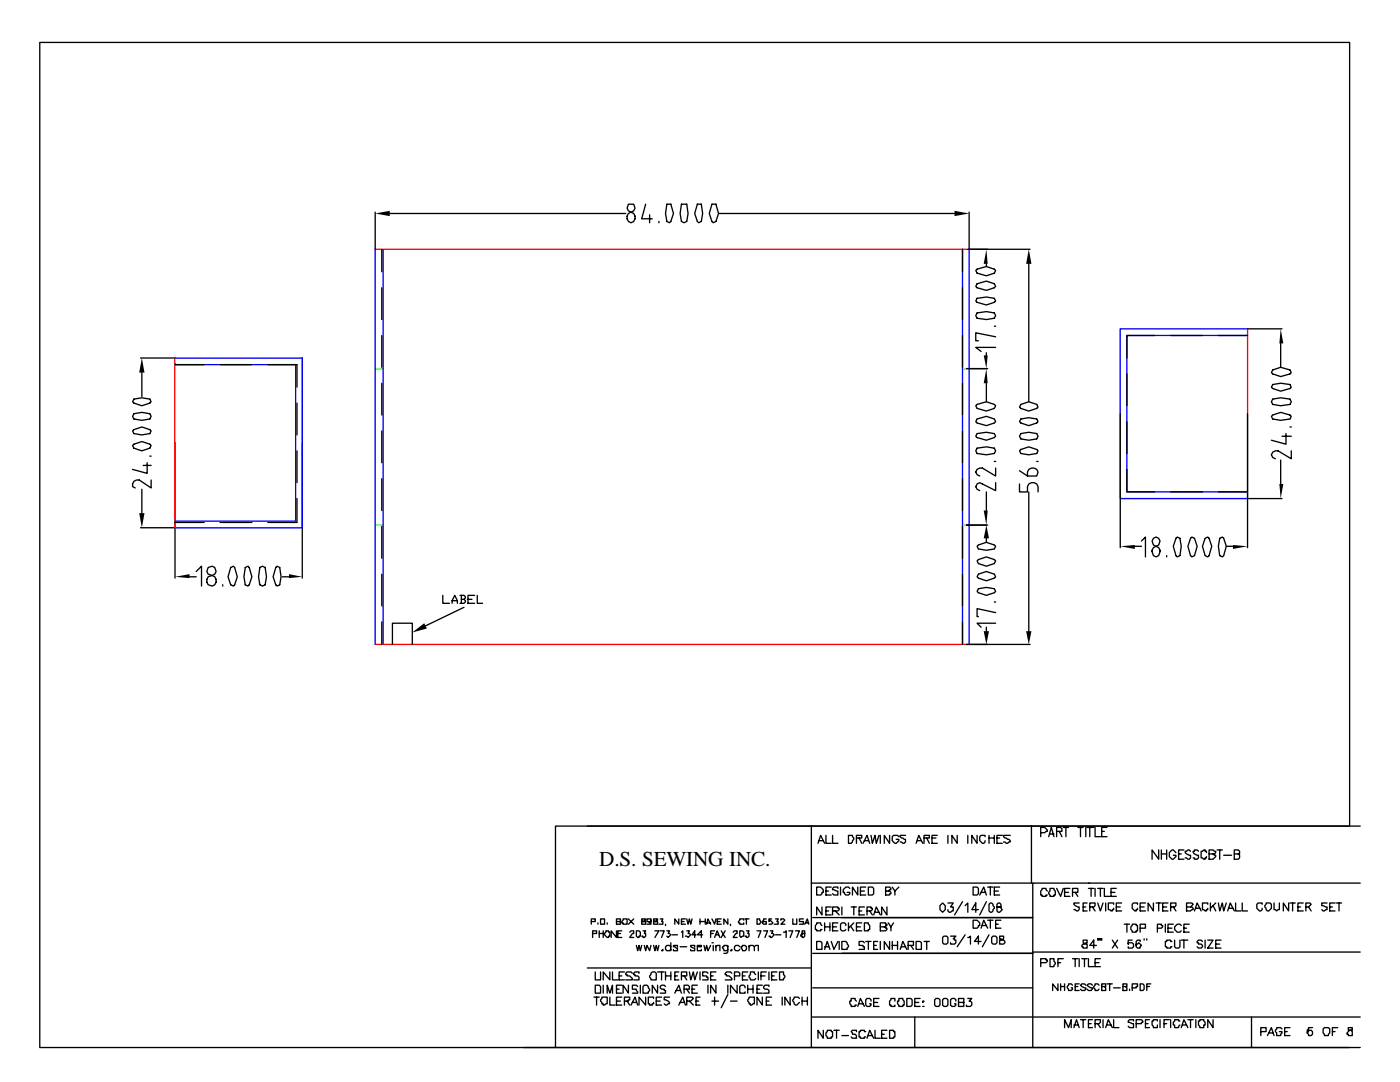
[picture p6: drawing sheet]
<svg xmlns="http://www.w3.org/2000/svg" width="279mm" height="216mm" viewBox="0 0 279 216" stroke-linecap="round" stroke-linejoin="round" font-family="sans-serif">
<defs><g id="words">
<text font-size="4.2" x="119.6" y="172.8">D.S. SEWING INC.</text>
</g></defs>
<path d="M74.9 49.7h118.5M34.9 71.4v33.9M249 65.6v33.9M74.9 128.6h118.5" fill="none" stroke="#f00" stroke-width=".26"/>
<path d="M74.9 49.7v78.9M76.5 49.7v78.9M192.1 49.7v78.9M193.4 49.7v78.9M34.9 71.4h25.4v33.9h-25.4M34.9 72.8h24.1v31.2h-24.1M249 65.6h-25.4v33.9h25.4M249 66.9h-24.1v31.3h24.1" fill="none" stroke="#00f" stroke-width=".26"/>
<path d="M74.9 73.6h1.6M192.1 73.6h1.3M74.9 104.8h1.6M192.1 104.8h1.3" fill="none" stroke="#0f0" stroke-width=".26"/>
<g fill="none" stroke="#000" stroke-width=".26">
<path d="M7.9 8.5h261.4v156.3h-158.4v44.2h-103zM74.9 42.3v7.4M76.2 49.7v4.5M76.2 57.4v6.4M77.8 42.6h47.1M125.4 40.7h1.1l.2 .8-.2 .6-.6 .2-.5-.2-.3-.6zM125.4 42.6l.5-.3a1.09 1.09 0 0 1 .9 1.1 1.09 1.09 0 0 1-.9 1 1.12 1.12 0 0 1-.5-1.8zM128.9 40.7l-.8 3h2.1M129.6 42.9v1.5M131.5 44.2v.2M133.1 40.7h.8l.5 1.9-.5 1.6-.3 .2-.5-.2-.3-1.6zM136 40.7h1.1l.2 1.9-.2 1.6-.6 .2-.5-.2-.3-1.6z"/>
<path d="M139.2 40.7h.8l.2 1.9-.2 1.6-.6 .2-.2-.2-.6-1.6zM142.1 40.7h.8l.5 1.9-.5 1.6-.6 .2-.2-.2-.5-1.6zM143.4 42.6h47.1M192.1 49.7v4.5M192.1 57.4v6.4M193.1 49.7h12.5M193.4 42.3v7.4M195 59.5l1.8-.2 1.6 .2 .3 .6-.3 .2-1.6 .6-1.8-.6-.3-.2zM195 56.6l1.8-.5 1.6 .5 .3 .6-.3 .2-1.6 .5-1.8-.5-.3-.2zM195 53.7l1.8-.5 1.6 .5 .3 .3-.3 .5-1.6 .5-1.8-.5-.3-.5zM196.8 52.7v.5M205.3 52.7v27.5"/>
<path d="M26.7 79.6l1.6-.2 1.6 .2 .3 .6-.3 .2-1.6 .6-1.6-.6-.2-.2zM28 71.4h6.9M28.3 74.3v4.8M34.9 72.8h5.8M43.9 72.8h6.4M53.4 72.8h5.9v4.5M76.2 66.9v6.4M76.2 76.5v6.3M192.1 66.9v6.4M192.1 76.5v6.3M192.9 73.6h4.2M195 62.4l1.8-.2 1.6 .2 .3 .6-.3 .5-1.6 .3-1.8-.3-.3-.5z"/>
<path d="M196.8 70.4v.5M196.8 76.5v3.7M198.4 65.1h.3M198.7 69.3h-4l1.1 .8M198.7 67.2l-4-.8v1.6h.6M224.9 74.6v6.4M230.5 66.9h-5.6v4.5M233.6 66.9h6.4M243.2 66.9h5.8M249 65.6h6.9M254 79.6l1.6-.2 1.8 .2 .3 .6-.3 .5-1.8 .3-1.6-.3-.3-.5zM254 76.7l1.6-.2 1.8 .2 .3 .6-.3 .2-1.8 .6-1.6-.6-.3-.2z"/>
<path d="M254 73.8l1.6-.5 1.8 .5 .3 .5-.3 .3-1.8 .5-1.6-.5-.3-.3zM255.6 68.5v4.8M26.5 86l.2-.3 1.6-.5 1.6 .5 .3 .3-.3 .5-1.6 .3-1.6-.3zM26.7 88.6l1.6-.5 1.6 .5 .3 .3-.3 .5-1.6 .6-1.6-.6-.2-.5zM26.7 82.5l1.6-.2 1.6 .2 .3 .6-.3 .5-1.6 .3-1.6-.3-.2-.5zM28.3 97.6v4.8M28.6 92.9h1.6M29.4 92.3v2.2l-2.9-.8M29.9 91h.3M30.2 95.8v1.6l-2.4-1.6a1.06 1.06 0 0 0-1.3 1.3l.5 .3M34.9 88.4v27M59.3 80.4v6.4"/>
<path d="M59.3 90v6.3M59.3 99.5v4.7h-5.9M60.3 88.4v27M76.2 86v6.3M76.2 95.5v6.4M192.1 86v6.3M192.1 95.5v6.4M194.7 81l.3-.3 1.8-.5 1.6 .5 .3 .3-.3 .5-1.6 .5-1.8-.5zM195 89.4l1.8-.2 1.6 .2 .3 .6-.3 .5-1.6 .3-1.8-.3-.3-.5zM195 86.5l1.8-.2 1.6 .2 .3 .5-.3 .3-1.6 .5-1.8-.5-.3-.3zM195 83.6l1.8-.5 1.6 .5 .3 .5-.3 .3-1.6 .5-1.8-.5-.3-.3zM196.8 98.2v3.7"/>
<path d="M198.4 92.1h.3M198.7 96.3v1.6l-3.2-1.6-.5 .3-.3 .5 .3 .5 .5 .3M198.7 93.4v1.6l-2.6-1.6h-.6l-.5 .3-.3 .5 .3 .5 .5 .3M203.5 96.6v1.6h1.6v-1.1a1.09 1.09 0 0 1 1-.8 1.09 1.09 0 0 1 1.1 .8v1.1M203.5 93.9l1.6 1.1h1.8l.3-.8a1.09 1.09 0 0 0-1.1-.8 1.09 1.09 0 0 0-1 .8v.8M203.5 90l.2-.3 1.6-.5 1.6 .5 .3 .3-.3 .5-1.6 .3-1.6-.3zM203.7 86.5l1.6-.2 1.6 .2 .3 .5-.3 .6-1.6 .2-1.6-.2-.2-.6zM203.7 83.6l1.6-.3 1.6 .3 .3 .5-.3 .3-1.6 .5-1.6-.5-.2-.3zM203.7 80.7l1.6-.5 1.6 .5 .3 .5-.3 .3-1.6 .5-1.6-.5-.2-.3zM205.3 98.2v27.7M206.9 92.1h.3M223.6 82.5v26.8"/>
<path d="M224.9 93.7v4.5h5.6M224.9 84.1v6.4M233.6 98.2h6.4M243.2 98.2h5.8M249 99.5h6.9M249 82.5v26.8M253.7 83.1l.3-.3 1.6-.5 1.8 .5 .3 .3-.3 .5-1.8 .3-1.6-.3zM255.6 91.8v4.8M255.9 87h1.8M256.6 86.5v2.1l-2.9-.8M257.4 85.2h.3M257.7 90v1.5l-2.6-1.5h-.6l-.5 .2-.3 .6 .3 .5 .5 .2"/>
<path d="M28 105.3h6.9M34.9 104.2h5.8M37.8 115.1h1.4M39.2 114l1-1v3.9M41.5 113.2l.8-.2 .6 .2 .2 .8-.2 .6-.6 .2-.8-.2-.2-.6zM41.5 115.1l.8-.3a1.09 1.09 0 0 1 .9 1.1 1.09 1.09 0 0 1-.9 1l-.8-.2-.2-.5v-.6zM43.9 104.2h6.4M44.4 116.7v.2M46 113.2l.6-.2 .2 .2 .6 1.9-.6 1.6-.2 .2-.6-.2-.5-1.6zM48.9 113.2l.6-.2 .2 .2 .6 1.9-.6 1.6-.2 .2-.6-.2-.2-1.6zM51.9 113.2l.5-.2 .5 .2 .3 1.9-.3 1.6-.5 .2-.5-.2-.3-1.6zM55.3 113l.5 .2 .3 1.9-.3 1.6-.5 .2-.3-.2-.5-1.6 .5-1.9z"/>
<path d="M56.4 115.1h1.3M76.2 105v6.4M76.2 114.6v6.3M88.4 118.8v1.6h1.3M90.2 119.9h1.1M91.8 118.8h.8l.3 .3v.2l-.3 .3M92.1 119.6h.5l.3 .3v.2l-.3 .3h-.8M92.1 118.8v1.6M93.4 119.6h.8M94.7 118.8h-1.3v1.6h1.3M95.2 118.8v1.6h1.1M192.1 105v6.4"/>
<path d="M192.1 114.6v6.3M192.9 104.8h4.2M195 111.9l.3-.2 1.5-.6 1.6 .6 .3 .2-.3 .5-1.6 .6-1.5-.6zM195 109l.3-.3 1.5-.5 1.6 .5 .3 .3-.3 .5-1.6 .3-1.5-.3zM195.3 117.5l1.5-.3 1.6 .3 .3 .5-.3 .3-1.6 .5-1.5-.5-.3-.3zM195.3 114.6l1.5-.6 1.6 .6 .3 .5-.3 .3-1.6 .5-1.5-.5-.3-.3zM196.8 107.4v.8M226.5 109h1.3M227.8 107.9l.8-.7v3.9M230.2 107.4l.5-.2 .5 .2 .3 .5-.3 .8-.5 .3-.5-.3-.3-.8zM230.2 109.3l.5-.3 .5 .3 .3 .5-.3 1.1-.5 .2-.5-.2-.3-.8zM232.8 110.9v.2"/>
<path d="M234.7 107.4l.2-.2 .6 .2 .2 1.6-.2 1.9-.6 .2-.2-.2-.5-1.9zM237.9 107.2l.5 .2 .5 1.6-.5 1.9-.5 .2-.3-.2-.5-1.9 .5-1.6zM240.5 107.4l.5-.2 .3 .2 .5 1.6-.5 1.9-.3 .2-.5-.2-.5-1.9zM243.4 107.4l.5-.2 .3 .2 .5 1.6-.5 1.9-.3 .2-.5-.2-.2-1.9zM244.7 109h1.4M76.2 124.1v4.5M78.3 128.6v-4.2h4v4.2M90.2 120.4v-.5l.6-1.1 .5 1.1v.5M92.6 121.2l-7.7 3.7M192.1 124.1v4.5M192.9 128.6h12.7M196.8 125.1v.8"/>
<path d="M198.4 120.1h.3M198.7 124.4h-3.7l.8 .7M198.7 122.2l-3.7-.8v1.6h.3M117.2 164.8h154.3M161.9 176.2h44.2M161.9 164.8v44.2M163 177h.8l.5 .5v.6h-.3v.2l-.2 .3h-.8zM163.2 168.3l.6-1.6 .8 1.6M163.5 167.7h.8M164.8 166.7v1.6h1.1M164.8 177.8h.6M165.9 177h-1.1v1.6h1.1"/>
<path d="M166.2 166.7v1.6h1M167.2 177.3v-.3h-.8l-.2 .3v.2l1 .3v.8h-.8l-.2-.3M167.7 177v1.6M169.3 166.7h.8v.3l.3 .2v.3l-.5 .8h-.6zM169.6 177.3l-.3-.3h-.5l-.5 .5v.6h.2v.2l.3 .3h.5l.3-.3v-.2h-.5M170.9 167.2h1.1v-.5h-1.1v1.6M171.2 177v1.6l-1.1-1.6v1.6M171.4 167.2l.6 1.1M171.7 177.8h.8M172.2 168.3l.8-1.6 .6 1.6M172.5 167.7h.8M172.8 177h-1.1v1.6h1.1"/>
<path d="M173.3 177h.8l.3 .3v1l-.3 .3h-.8zM173.8 166.7l.3 1.6 .5-1.6 .3 1.6 .5-1.6M175.7 166.7v1.6M176.7 177.8h.6l.2-.3h.3v-.2l-.3-.3h-.8v1.6h.8v-.3h.3v-.2l-.3-.3h-.2M177.5 166.7v1.6l-1-1.6v1.6M178.1 177l.5 .8v.8M179.4 167l-.3-.3h-.8l-.2 .3v.7l.5 .6h.3l.5-.6v-.2h-.5M179.4 177l-.8 .8M180.7 166.7h-1v.3l.2 .2 .8 .3v.5l-.3 .3-.7-.3M182.8 168.3l.6-1.6 .7 1.6M183.1 167.7h.8M184.4 167.2h1.1v-.5h-1.1v1.6"/>
<path d="M184.9 167.2l.6 1.1M186 167.2h.8M187.1 166.7h-1.1v1.6h1.1M189.2 166.7v1.6M191 166.7v1.6l-1-1.6v1.6M192.1 179.9l-1.6 2.7M193.1 166.7v1.6M194.2 177h.8l.3 .3v1l-.3 .3h-.8zM195 166.7v1.6l-1.1-1.6v1.6M195.5 178.6l.8-1.6 .5 1.6M195.8 178.1h.8M196.6 167v-.3h-.8l-.3 .3v.7l.6 .6h.2l.3-.3v-.3"/>
<path d="M196.8 179.9l-1.3 2.7M197.1 177h1.1M197.4 167.2h1M197.4 166.7v1.6M197.6 177v1.6M198.4 166.7v1.6M198.4 177.8h.8M199 167.2h.5M199.5 177h-1.1v1.6h1.1M200 166.7h-1v1.6h1M201.6 166.7h-1.3v.3l.3 .2h.2l.8 .5v.3h-.3l-.2 .3-.8-.3M205.8 164.8v11.4"/>
<path d="M207.7 166.2h.8l.3-.3h.2v-.3l-.5-.5h-.8v1.9M209 177.8l-.2-.3v-.2h-.8v.2l-.3 .3v.8h.3v.3h.8v-.3h.2M209.3 167l.5-1.9 .5 1.9M209.5 177.3h.8v.2l.3 .3v.8h-.3v.3h-.8v-.3l-.2-.3v-.2l.2-.3zM209.5 166.4h.8M210.9 177.3l.8 1.6 .5-1.6M210.9 165.9h1v-.5l-.2-.3h-.8v1.9M211.4 165.9l.5 1.1M212.2 165.1h1.1M212.5 178.1h.8M212.7 165.1v1.9M213.5 177.3h-1v1.6h1"/>
<path d="M214 178.1h1.1v-.8h-1.1v1.6M214.6 178.1l.5 .8M215.1 165.1h1.1M215.6 165.1v1.9M216.7 165.1v1.9M217 165.1h1.3M217.2 176.2h54.3M217.2 177.3h1.1M217.5 176.2h-11.4v32.8M217.5 165.1v1.9M217.8 177.3v1.6M218.5 165.1v1.9h1.1"/>
<path d="M218.5 177.3v1.6M219.1 177.3h1M219.6 177.3v1.6M219.9 165.9h.5M220.4 177.3v1.6h1.1M220.9 165.1h-1v1.9h1M221.7 178.1h.8M222.8 177.3h-1.1v1.6h1.1M231.2 169.6v1.8l-1.3-1.8v1.8M231.8 169.6v1.8M231.8 170.4h1M232.8 169.6v1.8"/>
<path d="M234.7 170.1l-.5-.5h-.3l-.5 .5v.8l.5 .5h.3l.5-.5v-.2h-.5M235.2 170.4h.5M236.3 169.6h-1.1v1.8h1.1M237.6 169.9l-.3-.3-.8 .3v.2l.3 .3 .8 .3v.5l-.3 .2-.8-.2M239.2 169.9l-.3-.3h-.5v.3h-.3v.2l.3 .3 .8 .3v.5l-.3 .2h-.5v-.2h-.3M240.8 170.1v-.2h-.3v-.3l-.8 .3v1.3l.8 .2v-.2h.3v-.3M241.3 170.4h1.1l.2-.3v-.2h-.2l-.3-.3h-.8v1.8h.8l.5-.5v-.2h-.2l-.3-.3M242.9 169.6h1M243.4 169.6v1.8M244.2 170.7h1.6M246.3 170.4h1.1v-.5l-.3-.3h-.8v1.8h.8l.3-.2v-.5l-.3-.3M117.2 193.1h44.7"/>
<path d="M118 183.9h.8v-.5h-.8v1M118.3 186.3h.8v-.6h-.8v1.4M118.5 199h1.1M118.8 196.6h.8l.3 .2v1.4h-1.1zM118.8 193.9v1.6h1.1v-1.6M119.1 199v1.6M119.3 184.1v.3M119.6 185.7v1.4M119.6 186.3h.8M119.9 183.4h.8v1h-.8zM120.1 199h1.1v1.3h-.3l-.2 .3h-.3v-.3h-.3v-.3l-.2-.2zM120.4 185.7v1.4"/>
<path d="M120.4 196.6v1.6M120.9 185.7h.5v.3h.3v.8h-.3v.3h-.2l-.5-.6zM121.2 198.2v-1.6l.5 1.6 .5-1.6v1.6M121.2 184.1v.3M121.7 199v1.6h1.1M121.7 193.9v1.6l-1.3-1.6v1.6M122.2 193.9v1.6h1.1M123 185.7v1.4l-1-1.4v1.4M123 183.9h.8v-.5h-.8v1h.8v-.5h-.2M123 197.4h.6M123 199.8h.8M123.3 186.3h.5"/>
<path d="M123.6 194.7h.5M124.1 196.6h-1.1v1.6h1.1M124.1 199h-1.1v1.6h1.1M124.1 185.7h-.8v1.4h.8M124.4 183.4h.7v1h-.7v-.3h-.3zM124.6 199.8h.8v-.3h.3v-.5h-1.1v1.6M124.6 193.9h-1v1.6h1M125.1 199.8l.6 .8M125.4 196.6v1.6l-1-1.6v1.6M125.4 183.4l1.1 1M125.7 186l.2-.3h.6v.6h-.3l-.5 .8h.8M126.2 194.2l-.3-.3h-.8l-.2 .3v.3h.2v.2h.6l.5 .6v.2h-1.3"/>
<path d="M126.5 183.4l-1.1 1M127 185.7h.5l.3 .3v.8h-.3v.3h-.2l-.3-.3zM127 188.6l.3 1.1 .2-1.1 .3 1.1 .3-1.1M127.3 196.8l-.3-.2h-.8v.8h.8v.2l.3 .3v.3h-1.1M127.5 194.2v-.3h-.8l-.2 .3v.3h.2v.2h.6l.2 .3v.5h-1M127.8 196.6v1.6M128.1 183.4v.2l.2 .3h.6v.5h-.8v-.5h.5v-.3h.3v-.2zM128.3 196.8a.66 .66 0 0 1 1.1 0v.3l.2 .3-.2 .8h-1.1zM128.3 185.7h.6l-.3 .6h.3v.5l-.3 .3h-.3v-.3h-.2M128.6 188.6l.3 1.1 .2-1.1 .5 1.1 .3-1.1M128.9 199v1.6l-1.4-1.6v1.6M129.9 183.6v.3h-.3v.2l-.2-.2h-.3v-.5h.8v1h-.8"/>
<path d="M130.2 193.9h.5l.3 .3v1.3h-1.1v-.2l-.3-.3v-.3zM130.4 183.4v.2l.3 .3h.5v.5h-.8v-.5h.6v-.3h.2v-.2zM130.4 199.2v-.2h-1v1.3h.2v.3h.6v-.3h.2v-.3M130.4 188.6l.3 1.1 .3-1.1 .2 1.1 .3-1.1M130.7 185.7h.8l-.8 1.4M131 199.8h.8M131.2 196.6v1.6l-1-1.6v1.6M131.2 193.9h1.4M131.8 185.7h.8l-.6 1.4M131.8 183.4h.5l-.3 .5h.3v.5h-.8M132 199h-1v1.6h1M132 193.9v1.6"/>
<path d="M132.3 189.4v.3h-.3zM132.8 196.8l-.2-.2h-.6l-.2 .2v.3l.2 .3h.6v.2h.2v.6h-1M132.8 194.7h1.1M132.8 184.4v.3M132.8 193.9v1.6M133.1 185.7h.5l-.3 .6h.3l.3 .2-.6 .6-.2-.3M133.6 199h-1v.5h.2l.8 .5v.3h-.3l-.2 .3h-.3l-.2-.3M133.9 188.9l-.3-.3h-.5l-.3 .3v.5l.3 .3h.5l.3-.3M133.9 188.1v1.6M133.9 193.9v1.6M134.1 186.5h1.1M134.7 198.2l.8-1.6 .5 1.6"/>
<path d="M134.7 194.7h.5M134.9 197.6h.8M135.2 188.9v-.3h-.8v.3l.8 .3v.5h-.8v-.3M135.5 193.9h-.8v1.6h.8M135.5 183.4v1l-.8-1v1M135.7 188.9h1.4M136 194.7h1.1v-.8h-1.1v1.6M136 186l.3-.3v1.4M136 183.9h.5M136.5 197.4h1.1v-.6l-.3-.2h-.8v1.6M136.5 194.7l.6 .8M136.8 183.4h-.8v1h.8"/>
<path d="M137.1 199.8h.7l.6-.6-.3-.2h-1v1.6M137.1 185.7h.5l-.3 .6h.3l.2 .2-.5 .6-.2-.3h-.3M137.1 183.4l.2 1 .3-1 .2 1 .3-1M137.1 197.4l.5 .8M137.6 193.9l.2 1.6 .6-1.6 .2 1.6 .6-1.6M137.6 199.8l.8 .8M138.1 197.4h.5M138.6 188.9v-.3h-.8v.3l.8 .3v.5h-.8v-.3M138.9 186.5h-.8l.5-.8v1.4M138.9 199.8h.5M139.2 196.6h-1.1v1.6h1.1M139.2 188.9h.8v-.3h-.8v1.1h.8v-.3"/>
<path d="M139.7 199h-.8v1.6h.8M139.7 183.4v1M139.7 193.9v1.6M139.7 183.9h1.1M140.2 186.5h-1l.8-.8v1.4M140.5 188.6l.3 1.1 .2-1.1 .3 1.1 .5-1.1M140.8 183.4v1M141 184.4l.3-1 .5 1M141 184.1h.8M141.3 194.2l-.3-.3h-.8v.8h.8v.3h.3v.5h-1.1M141.3 196.6v1.6M141.8 194.7h.5"/>
<path d="M141.8 186.3h.5M142.1 188.1h.2zM142.1 183.4l.5 1 .3-1M142.1 199.8h1.3M142.3 188.6v1.1M142.6 185.7h-.8v1.4M142.6 187.1l.5-1.4 .6 1.4M142.6 199v1.6M142.9 196.6v1.6l-1.1-1.6v1.6M142.9 193.9h-1.1v1.6h1.1M142.9 188.9l.2-.3h.6v1.1M142.9 186.5h.5"/>
<path d="M142.9 188.6v1.1M143.1 183.9h.6M143.9 183.4h-.8v1h.8M143.9 185.7l.8 1.4M144.7 185.7l-.8 1.4M145.3 183.4v1l-.8-1v1M145.3 188.6v1.4l-.3 .2h-.5M145.3 188.9l-.3-.3h-.5v.3h-.3l.3 .8h.5l.3-.3M145.3 196.6v1.6M145.3 198.4l-1.4 2.7M145.8 199.8h1.3M145.8 184.4v.3"/>
<path d="M146 189.4v.3h-.2zM146 194.2l-.2-.3h-.8l-.3 .3v.3h.3v.2h.5l.5 .6v.2h-1.3M146.3 186l.3-.3h.5v.6h-.3l-.5 .8h.8M146.6 194.7h1v-.5l-.2-.3h-.8v1.6M147.1 196.6v1.6l-1.3-1.6v1.6M147.6 185.7h.6l.2 .3v.8h-.2l-.3 .3-.3-.3zM147.6 188.9l-.2-.3h-.6l-.2 .3v.5l.2 .3h.6l.2-.3M147.9 188.9h.3v-.3h.5l.3 .3v.5l-.3 .3h-.5zM148.2 194.7h.5M148.4 183.6v-.2h-.8v.2l-.2 .3v.2h.2v.3h.8v-.3M148.7 197.1v-.3l-.3-.2h-.5l-.3 .2v1.4h1.1v-.3M148.7 183.4h.8"/>
<path d="M149 185.7h.5l-.3 .6h.3v.5l-.3 .3h-.2v-.3h-.3M149 183.4v1M149.2 193.9h-1v1.6h1M149.2 197.4h1.1M149.2 196.6v1.6M149.5 199h1v1.3h-.2l-.3 .3h-.2v-.3h-.3v-.3l-.3-.2zM149.5 188.9l.3-.3h.5l.2 .3v.8M149.5 188.6v1.1M150.3 196.6v1.6M150.5 188.9l.3-.3h.5v1.1M150.8 194.5l-.3-.3v-.3h-.7v.6l-.3 .2 .3 .8h.7l.3-.2M151.1 183.4h.5v.2l.3 .3-.3 .5h-.5z"/>
<path d="M151.1 185.7h.8l-.6 1.4M151.1 197.4h.5M151.3 193.9v1.6M151.9 194.7h.8M152.1 196.6h-1v1.6h1M152.1 199v1.6l-1-1.6v1.6M152.4 185.7h.8l-.5 1.4M152.9 193.9h-1v1.6M152.9 183.4h-.5v.2l-.3 .3v.2l.3 .3h.5v-.5h-.5l-.3 .2M152.9 199.8h.6M153.5 196.8v-.2h-.8l-.3 .2v.3l.3 .3h.5l.3 .2v.6h-1.1M153.5 193.9v1.6"/>
<path d="M153.7 185.7h.6l-.3 .6h.3l.2 .2-.5 .6h-.3v-.3h-.2M154 199h-1.1v1.6h1.1M154 183.4h-.5v.5l.2-.3 .6 .5-.3 .3h-.5M154 194.7h.5M154.8 183.4h.5l-.3 .5h.3v.5h-.8M154.8 186.5h1M155 193.9h-1v1.6h1M155.6 193.9h.8v.6l.2 .2-.2 .8h-.8zM155.8 183.6v-.2h.6l.2 .2-.8 .8h.8M156.1 199v1.6M156.4 186h.2l.3-.3v1.4M157.4 185.7h.8l-.5 1.4"/>
<path d="M157.7 199v1.6l-1.1-1.6v1.6M158.2 183.4v1h.8v-1M158.8 185.7h.7l-.5 1.4M159.5 199.2l-.2-.2h-.8v.2l-.3 .3v.3l.6 .8h.2l.5-.6M160.1 185.7v.6h.5v.5l-.3 .3h-.2v-.3h-.3v-.3h.3v-.2h.5v-.6zM160.1 199.8h1M160.1 199v1.6M160.3 183.4h-.8v.5h.8v.5h-.8M160.6 184.4l.5-1 .3 1M160.9 184.1h.5M161.1 199v1.6M162.2 183.1h43.9"/>
<path d="M162.2 190.2h43.9M162.2 197.1h43.9M163 187.9h.8l.2 .2v1.3h-1zM164 181v1.6l-1-1.6v1.6M164 184.7l-.2-.3v-.3h-.8v.3l-.3 .3v.8h.3v.2h.8v-.2h.2M164.6 189.4l.5-1.5 .5 1.5M164.6 188.9h.8M164.6 184.1v1.6M164.6 184.9h1M164.8 181.8h.6M165.6 184.1v1.6M165.9 181h-1.1v1.6h1.1"/>
<path d="M165.9 187.9l.5 1.5 .8-1.5M166.2 181.8h1l.3-.3v-.3h-.3v-.2h-1v1.6M166.2 184.9h.8M166.7 181.8l.8 .8M167.2 184.1h-1v1.6h1M167.5 187.9v1.5M168 187.9h.8l.3 .2v.3l.2 .2-.2 .8h-1.1zM168 181v1.6M168.8 184.7v-.3l-.3-.3h-.5l-.3 .3v1.1l.3 .2h.5l.3-.2M169.3 184.1v1.6M169.9 181h1M169.9 184.9l.5 .8"/>
<path d="M170.4 181v1.6M170.4 184.1l-1.1 1.1M170.9 199.8l-.2-.3v-.3h-.8v.6h-.3v.5l.3 .3v.2h.8v-.2h.2M170.9 184.9h.8M171.4 181.8h.6M172 184.1h-1.1v1.6h1.1M172.5 184.1h.8v.3l.3 .3v.8h-.3v.2h-.8zM172.5 181h-1.1v1.6h1.1M172.5 188.1l-.3-.2h-.8v.7h.8v.3h.3v.5h-1.1M172.8 187.9h1M173 181.8h.8l.3-.3v-.3h-.3v-.2h-.8v1.6M173.3 187.9v1.5"/>
<path d="M173.6 181.8l.5 .8M173.8 199.8v-.3l-.2-.3h-.6l-.2 .3v1.1l.2 .2h.6l.2-.2v-.3h-.2M174.4 182.6l.5-1.6 .8 1.6M174.4 188.6h.5M174.6 182h.8M175.2 187.9h-.8v1.5h.8M175.4 199.2h-1v1.6h1M175.7 184.9h1v-.2h.3v-.3h-.3v-.3h-1v1.6h1l.3-.2v-.3h-.3v-.3h-.2M175.7 187.9v1.5M177 181v1.6l-1.1-1.6v1.6M177.3 184.1l.5 .8v.8M177.5 187.9v1.5l-1-1.5v1.5"/>
<path d="M178.1 188.6h1M178.1 187.9v1.5M178.3 184.1l-.5 .8M178.6 199.8v-.6h-.8v.3l-.3 .3v.8h.3v.2h.8v-.2M179.1 187.9v1.5M179.4 199.2h.8v.3l.2 .3v.8h-.2v.2h-.8v-.2l-.3-.3v-.5h.3zM179.7 189.4l.5-1.5 .8 1.5M179.9 188.9h.8M181 199.2h.8l.2 .3v1.1l-.2 .2h-.8zM181.2 188.6h1.1v-.7h-1.1v1.5M181.8 188.6l.5 .8M182.8 187.9h.8l.3 .2v1.3h-1.1z"/>
<path d="M183.6 199.2h-1v1.6h1M184.1 199.8h.3l-.3 .2zM184.4 187.9h1.1M184.9 187.9v1.5M186.5 199.5a.66 .66 0 0 1 1.1 0v1.1l-.3 .2h-.5l-.3-.2zM187.6 180.7l.5-.5 .5 .5v.8l-.5 .5-.5-.5zM188.1 199.5a.66 .66 0 0 1 1.1 0v1.1l-.3 .2h-.5l-.3-.2zM188.1 187.1a.66 .66 0 0 1 1.1 0v1l-.3 .3h-.5l-.3-.3zM189.2 180.2h1l-.5 .8h.5v.8l-.8 .2-.2-.2v-.3M189.7 186.8h1.1l-.6 .5h.3v.3h.3v.5l-.3 .3h-.8v-.3M190.8 199.8v-.3l-.3-.3h-.5l-.3 .3v1.1l.3 .2h.5l.3-.2v-.3h-.3M192.6 180.7l.5-.5v1.8"/>
<path d="M192.6 186.5l-1.6 2.4M193.1 199.2h.8l-.5 .6h.3l.2 .2v.6l-.2 .2h-.8v-.2M193.1 187.1h.3l.3-.3v1.6M194.2 183.6h.8l.5 .5v.6h-.2v.2l-.3 .3h-.8zM195.3 181.5h-1.4l.8-1.3v1.8M195.8 185.2l.5-1.6 .8 1.6M195.8 187.9h-1.3l.8-1.1v1.6M196.1 184.7h.7M197.1 183.6h1.1M197.4 186.5l-1.3 2.4M197.6 180.2h.3l.5 .8v.2l-.5 .8h-.3l-.2-.2v-1.4zM197.6 183.6v1.6"/>
<path d="M197.9 187.1l.3-.3h.5l.3 .3v1l-.3 .3h-.5l-.3-.3zM198.7 184.4h.5M199.2 180.2l-.2 .2v.6h.8v.2l.2 .3-.5 .5h-.3l-.2-.2v-.8h.8v-.6l-.3-.2zM199.5 186.8v.5l.8 .3 .3 .3v.2l-.3 .3h-.8v-.8l.8-.3v-.5zM199.8 183.6h-1.1v1.6h1.1M206.1 190h65.4M207.7 192.1h1.1l.2-.3v-.2h-.2v-.3h-1.1v1.6M209.5 191.3h.8v.5l.3 .3-.3 .8h-.8zM211.1 196.3v1.3l-1-1.3v1.3M211.1 192.1h.6M211.7 196.3v1.3M211.7 196.8h.8"/>
<path d="M212.2 191.3h-1.1v1.6M212.5 196.3v1.3M214 196.6l-.2-.3h-.5v.3l-.3 .2 .3 .8h.5l.2-.2v-.3h-.2M214 191.3h1.1M214.6 191.3v1.6M214.6 196.8h.5M215.4 196.3h-.8v1.3h.8M215.4 180.2h-1.1v.2l.3 .3 .8 .3v.5l-.3 .3-.8-.3M215.4 191.3v1.6M215.9 191.3h1.1M216.2 187.6v.5l.8 .3v.8h-.8v-.3h-.3v-.3l.3-.2 .8-.3v-.5zM216.2 181h.5"/>
<path d="M216.4 191.3v1.6M216.7 196.6l-.3-.3h-.5l-.3 .3 .8 .5h.3v.3l-.3 .2h-.5l-.3-.2M217 180.2h-.8v1.6h.8M217.2 191.3v1.6h1.1M217.5 181h.8l.2-.3v-.5h-1v1.6M218 196.6l-.2-.3h-.6l-.2 .3 .8 .5h.2v.3l-.2 .2h-.6l-.2-.2M218 181l.5 .8M218.5 192.1h.8M218.8 188.6h-1.3l.8-1v1.6M219.1 180.2l.5 1.6 .5-1.6M219.3 196.6l-.2-.3h-.6v.3l-.2 .2 .2 .8h.6l.2-.2M219.3 187.3h-.2h.2v.3h-.2"/>
<path d="M219.6 191.3h-1.1v1.6h1.1M219.9 196.8h.8v-.5h-.8v1.3h.8v-.5l-.3-.3M219.9 187.3h-.3h.3v.3h-.3M220.7 180.2v1.6M220.9 196.3h1.1M221.5 196.3v1.3M222 187.6l1 1.6M222.2 180.4v-.2h-1v1.3l.8 .3v-.3h.2v-.3M222.2 197.1h1.4M222.8 181h.8M223 187.6l-1 1.6M223.8 180.2h-1v1.6h1"/>
<path d="M224.1 196.8h.8v-.5h-.8v1.3h.8v-.5l-.3-.3M224.4 184.4h1M224.9 184.4v1.6M225.4 197.4v.2M226 184.4h.7v.3h.3v1h-.3v.3h-.7v-.3l-.3-.2v-.6l.3-.2zM226 197.1h.7v-.3h.3v-.5h-1v1.3M226 187.6h-.8v.8v-.3h.8l.2 .3v.5l-.2 .3h-.8v-.3M227 180.4v-.2h-.8l-.2 .2v.8l.5 .6h.2v-.3h.3v-.3M227.5 196.3h.6l.2 .3v.8l-.2 .2h-.6zM227.5 185.2h1.1v-.8h-1.1v1.6M227.5 187.9v-.3h-.5l-.3 .3v1l.3 .3h.5v-.3l.3-.3-.5-.5-.3 .3h-.3v.2M227.5 181h.8"/>
<path d="M228.3 187.3v.3M228.6 180.2h-1.1v1.6h1.1M228.9 196.8h.5M228.9 187.3v.3M229.7 196.3h-.8v1.3M230.2 180.2v1.6l-1.1-1.6v1.6M230.7 180.2h1.1M231 185.2h.8l.2-.3v-.2h-.2v-.3h-.8v1.6M231.2 180.2v1.6M232 181h.8M232.6 184.4v1.6M233.1 180.2h-1.1v1.6h1.1"/>
<path d="M233.1 185.2h.8M233.6 181h.8l.3-.3v-.5h-1.1v1.6M233.9 187.9h-.3v-.3h-.8v.3h-.2v1h.2v.3h.8v-.3h.3M234.2 184.4h-1.1v1.6h1.1M234.2 181l.5 .8M234.4 187.6v1.3l.3 .3h.5l.3-.3v-1.3M235.7 184.7l-.2-.3h-.6l-.5 .5v.6l.5 .5h.6l.2-.3M235.7 187.6h1.4M236.3 185.2h.5M236.3 187.6v1.6M236.8 181h.8l.5-.6-.2-.2h-1.1v1.6h.8l.3-.3h.2v-.3l-.2-.2h-.3M237.3 184.4h-1v1.6h1"/>
<path d="M238.4 181.8l.5-1.6 .8 1.6M238.7 181.2h.7M240 187.9l-.3-.3h-.5l-.3 .3v.2h.3v.3h.5l.3 .2v.3l-.3 .3h-.5l-.3-.3M240.5 187.6v1.6M241 180.4v-.2h-1v1.3l.8 .3v-.3h.2v-.3M241 187.6h1.1l-1.1 1.6h1.1M241.6 180.2v1.6M242.1 180.7l.5 1.1M242.6 180.2l-1 1M242.6 188.4h.8M243.2 180.2l.2 1.6 .5-1.6 .3 1.6 .5-1.6M243.7 187.6h-1.1v1.6h1.1"/>
<path d="M245 181.8l.5-1.6 .8 1.6M245.3 181.2h.8M246.6 180.2v1.6h1M247.9 180.2v1.6h1.1M251.9 180.4v-.2h-.8l-.3 .2v.8l.6 .6h.2l.3-.3v-.3M252.7 180.2h.8l.2 .2v.8l-.5 .6h-.3l-.5-.8zM254.3 180.2v1.3h.2l.3 .3 .3-.3h.2v-1.3M257.2 180.2v1.6l-1.1-1.6v1.6M257.4 180.2h1.1M258 180.2v1.6M259 181h.6M260.1 180.2h-1.1v1.6h1.1"/>
<path d="M260.6 181h.5l.6-.6-.3-.2h-.8v1.6M261.1 181l.6 .8M264.8 180.2h-1v.5l1 .3v.5h-.2l-.3 .3h-.2l-.3-.3M265.4 181h.5M266.4 180.2h-1v1.6h1M266.7 180.2h1.1M267.2 180.2v1.6M104.5 209h167M125.9 200.6l.8-1.6 .6 1.6M126.2 200h.8M135.5 200.6l.8-1.6 .5 1.6M135.7 200h.8"/>
<path d="M161.9 202.9h109.6M164.3 205.6v1.6l-1.1-1.6v1.6M165.1 205.6h.8v.2h.3v1.1h-.3v.3h-.8v-.3l-.3-.3v-.5l.3-.3zM166.4 205.6h1.1M167 205.6v1.6M168 206.6h1.3M170.9 205.8v-.2h-.8l-.2 .2 .2 .3v.3h.6l.2 .2v.6h-.8l-.2-.3M171.2 200.8l.5-1.6 .8 1.6M171.4 200.3h.8M172.8 205.8h-.3v-.2h-.8v.2h-.3v1.1h.3v.3h.8v-.3h.3M173 207.2l.6-1.6 .8 1.6M173.3 206.6h.8"/>
<path d="M174.4 200h.8M174.6 205.6v1.6h1.1M175.9 206.4h.6M177 205.6h-1.1v1.6h1.1M177.5 205.6h.8v.2h.3v1.1h-.3v.3h-.8zM182.6 202.9v6.1M182.6 200h.8M184.1 200.8h.3zM191.3 200h1.1v-.8h-1.1v1.6h1.1v-.8h-.3M212.5 205.1v-1.6l.8 1.6 .5-1.6v1.6M214.3 205.1l.5-1.6 .6 1.6M214.3 204.5h.8"/>
<path d="M215.6 203.5h1.1M216.2 203.5v1.6M217.2 204.3h.6M218 203.5h-.8v1.6h.8M218.5 204.3h.8l.3-.3v-.5h-1.1v1.6M219.1 204.3l.5 .8M220.1 203.5v1.6M220.7 205.1l.5-1.6 .8 1.6M220.9 204.5h.8M222.2 203.5v1.6h1.1M226.2 203.7v-.2h-.8l-.2 .2v.3l1 .3v.8h-.8l-.2-.3M226.7 204.3h1.1v-.3h.3v-.3l-.3-.2h-1.1v1.6"/>
<path d="M228.6 204.3h.5M229.4 203.5h-.8v1.6h.8M231 203.7v-.2h-.8v.2h-.3v.8l.3 .3v.3h.8v-.6M231.5 203.5v1.6M232.3 204.3h.5M233.4 203.5h-1.1v1.6M233.6 203.5v1.6M235.5 203.7h-.3v-.2h-.8v.2l-.2 .3v.5h.2v.6h.8v-.3l.3-.3M235.7 205.1l.6-1.6 .8 1.6M236 204.5h.8M237.1 203.5h1M237.6 203.5v1.6"/>
<path d="M238.7 203.5v1.6M239.2 203.7h.2v-.2h.8v.2l.3 .3v.5h-.3v.6h-.8v-.3l-.2-.3zM242.1 203.5v1.6l-1.1-1.6v1.6M249.8 202.9v6.1M251.6 205.8h1.1v-.7h-1.1v1.5M252.9 206.6l.8-1.5 .6 1.5M253.2 206.1h.8M255.9 205.3l-.3-.2h-.8v.2l-.3 .3v.2l.3 .3v.5h.8l.3-.8h-.6M256.4 205.8h.5M257.4 205.1h-1v1.5h1M261.9 205.1h-.8v.2l-.2 .3v.5l.2 .3v.2h.6l.2-.2v-.6l-.2-.2h-.6v.2l-.2 .3M264.1 205.3a.94 .94 0 0 1 1.3 0v.8l-.3 .3v.2h-.8v-.2l-.2-.3z"/>
<path d="M265.9 205.8h.5M267 205.1h-1.1v1.5M269.1 205.1v.5h.5l.3 .2v.8h-.8v-.2h-.3v-.3l.5-.5h.6v-.5z"/>
</g>
<g fill="#000">
<path d="M74.9 42.6l2.9-.5v1zM190.5 42.1l2.9 .5-2.9 .5zM196.8 49.7l.3 3h-.8zM205.3 49.7l.5 3h-1zM28.3 71.4l.5 2.9h-1zM196.3 70.9h.8l-.3 2.7zM196.8 73.6l.3 2.9h-.8zM255.6 65.6l.5 2.9h-.8zM255.3 96.6h.8l-.5 2.9zM27.8 102.4h1l-.5 2.9zM34.9 115.1l2.9-.5v.8zM57.7 114.6l2.6 .5-2.6 .3z"/>
<path d="M196.3 101.9h.8l-.3 2.9zM196.8 104.8l.6 2.6h-1.1zM223.6 109l2.9-.3v.8zM246.1 108.7l2.9 .3-2.9 .5zM82.3 126.2l2.4-1.8 .5 1zM196.3 125.9h1.1l-.6 2.7zM204.8 125.9h1l-.5 2.7z"/>
</g>
<use href="#words"/>
</svg>
